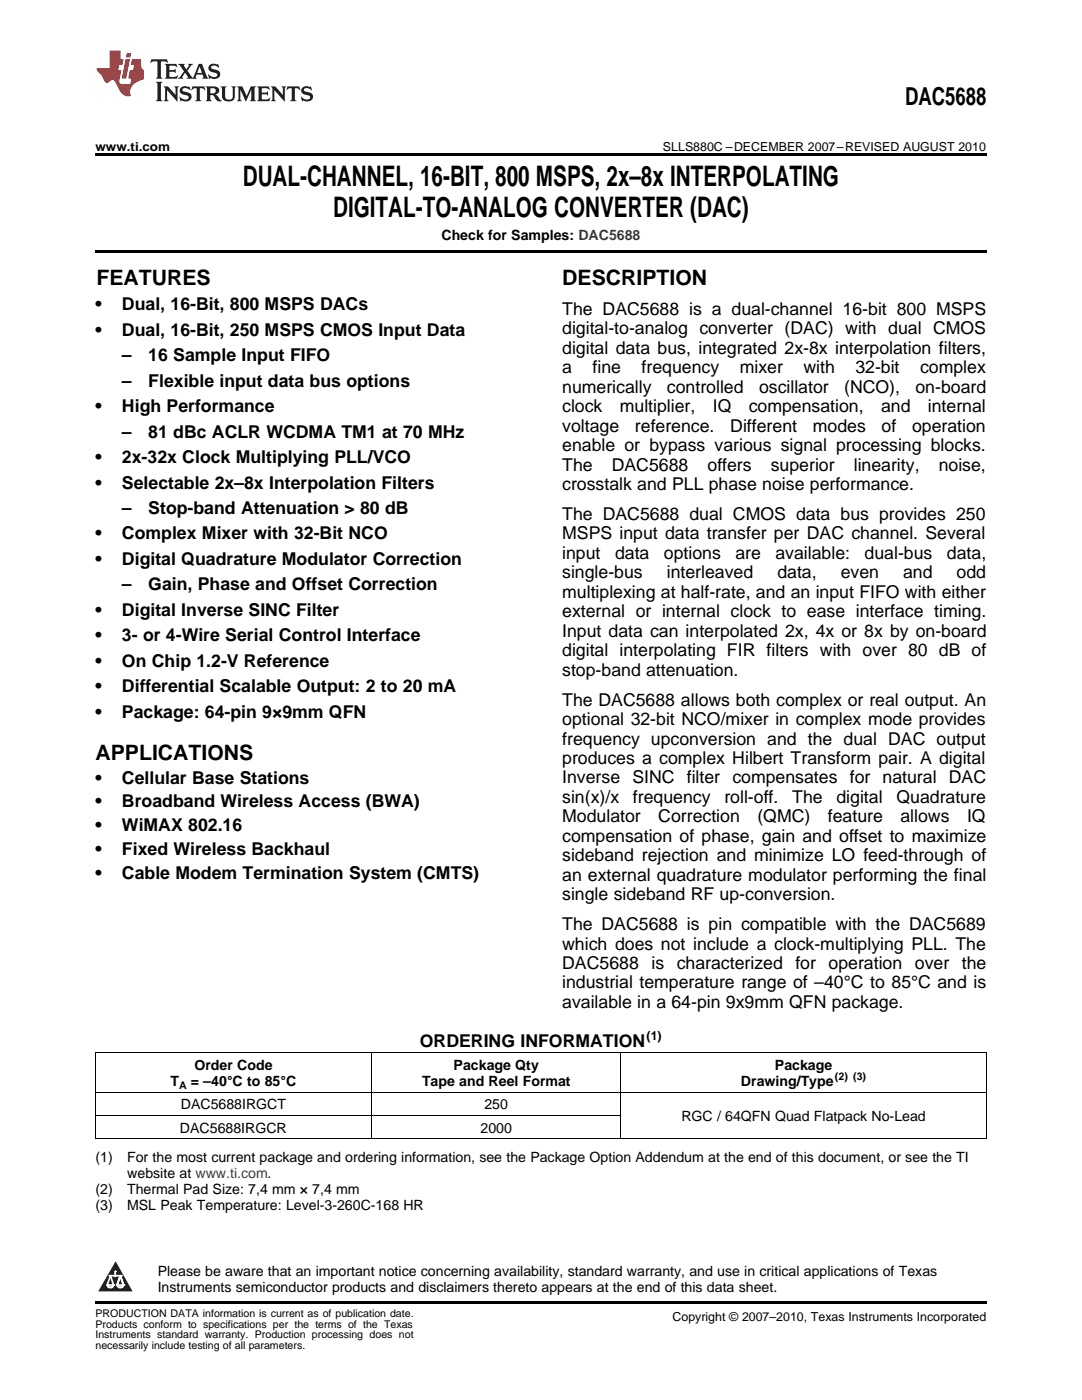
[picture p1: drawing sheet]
<svg xmlns="http://www.w3.org/2000/svg" width="216mm" height="279mm" viewBox="0 0 216 279" stroke-linecap="round" stroke-linejoin="round" font-family="sans-serif">
<defs><g id="words">
<g font-size="5.6">
<text x="48.4" y="37">DUAL-CHANNEL, 16-BIT, 800 MSPS, 2x–8x INTERPOLATING</text>
<text x="66.5" y="43.4">DIGITAL-TO-ANALOG CONVERTER (DAC)</text>
</g>
<text font-size="4.9" x="180.6" y="21">DAC5688</text>
<g font-size="4.2">
<text x="19.2" y="56.9">FEATURES</text>
<text x="112.2" y="56.9">DESCRIPTION</text>
<text x="19" y="151.7">APPLICATIONS</text>
</g>
<g font-size="3.5">
<text x="19" y="61.9">•</text>
<text x="24.3" y="61.9">Dual, 16-Bit, 800 MSPS DACs</text>
<text x="112.2" y="62.9">The DAC5688 is a dual-channel 16-bit 800 MSPS</text>
<text x="19" y="67">•</text>
<text x="24.3" y="67">Dual, 16-Bit, 250 MSPS CMOS Input Data</text>
<text x="112.2" y="66.7">digital-to-analog converter (DAC) with dual CMOS</text>
<text x="112.2" y="70.6">digital data bus, integrated 2x-8x interpolation filters,</text>
<text x="24.3" y="72.1">–</text>
<text x="24.3" y="77.2">–</text>
<text x="29.6" y="72.1">16 Sample Input FIFO</text>
<text x="29.6" y="77.2">Flexible input data bus options</text>
<text x="112.2" y="74.5">a</text>
<text x="118.2" y="74.5">fine</text>
<text x="128" y="74.5">frequency</text>
<text x="147.6" y="74.5">mixer</text>
<text x="160.3" y="74.5">with</text>
<text x="170.7" y="74.5">32-bit</text>
<text x="183.6" y="74.5">complex</text>
<text x="19" y="82.3">•</text>
<text x="24.3" y="82.3">High Performance</text>
<text x="112.2" y="78.4">numerically</text>
<text x="112.2" y="82.3">clock</text>
<text x="123.7" y="82.3">multiplier,</text>
<text x="133.1" y="78.4">controlled</text>
<text x="142.2" y="82.3">IQ</text>
<text x="149.4" y="82.3">compensation,</text>
<text x="151.5" y="78.4">oscillator</text>
<text x="168.4" y="78.4">(NCO),</text>
<text x="175.8" y="82.3">and</text>
<text x="182.7" y="78.4">on-board</text>
<text x="185.1" y="82.3">internal</text>
<text x="24.3" y="87.3">–</text>
<text x="29.6" y="87.3">81 dBc ACLR WCDMA TM1 at 70 MHz</text>
<text x="112.2" y="86.1">voltage</text>
<text x="126.7" y="86.1">reference.</text>
<text x="145.7" y="86.1">Different</text>
<text x="162.2" y="86.1">modes</text>
<text x="175.9" y="86.1">of</text>
<text x="182" y="86.1">operation</text>
<text x="19" y="92.4">•</text>
<text x="24.3" y="92.4">2x-32x Clock Multiplying PLL/VCO</text>
<text x="112.2" y="90">enable or bypass various signal processing blocks.</text>
<text x="112.2" y="93.9">The</text>
<text x="122.1" y="93.9">DAC5688</text>
<text x="141.2" y="93.9">offers</text>
<text x="153.8" y="93.9">superior</text>
<text x="170.4" y="93.9">linearity,</text>
<text x="187.3" y="93.9">noise,</text>
<text x="19" y="97.5">•</text>
<text x="24.3" y="97.5">Selectable 2x–8x Interpolation Filters</text>
<text x="112.2" y="97.8">crosstalk and PLL phase noise performance.</text>
<text x="19" y="107.7">•</text>
<text x="24.3" y="102.6">–</text>
<text x="24.3" y="107.7">Complex Mixer with 32-Bit NCO</text>
<text x="29.6" y="102.6">Stop-band Attenuation &gt; 80 dB</text>
<text x="112.2" y="103.8">The DAC5688 dual CMOS data bus provides 250</text>
<text x="112.2" y="107.7">MSPS input data transfer per DAC channel. Several</text>
<text x="19" y="112.7">•</text>
<text x="24.3" y="112.7">Digital Quadrature Modulator Correction</text>
<text x="112.2" y="111.5">input</text>
<text x="122.7" y="111.5">data</text>
<text x="132.5" y="111.5">options</text>
<text x="146.7" y="111.5">are</text>
<text x="154.7" y="111.5">available:</text>
<text x="172.5" y="111.5">dual-bus</text>
<text x="189" y="111.5">data,</text>
<text x="24.3" y="117.8">–</text>
<text x="29.6" y="117.8">Gain, Phase and Offset Correction</text>
<text x="112.2" y="115.4">single-bus</text>
<text x="112.2" y="119.3">multiplexing at half-rate, and an input FIFO with either</text>
<text x="133.1" y="115.4">interleaved</text>
<text x="155.1" y="115.4">data,</text>
<text x="167.8" y="115.4">even</text>
<text x="180.2" y="115.4">and</text>
<text x="190.9" y="115.4">odd</text>
<text x="19" y="122.9">•</text>
<text x="24.3" y="122.9">Digital Inverse SINC Filter</text>
<text x="112.2" y="123.2">external or internal clock to ease interface timing.</text>
<text x="19" y="128">•</text>
<text x="24.3" y="128">3- or 4-Wire Serial Control Interface</text>
<text x="112.2" y="127.1">Input data can interpolated 2x, 4x or 8x by on-board</text>
<text x="112.2" y="131">digital interpolating FIR filters with over 80 dB of</text>
<text x="19" y="133.1">•</text>
<text x="24.3" y="133.1">On Chip 1.2-V Reference</text>
<text x="112.2" y="134.8">stop-band attenuation.</text>
<text x="19" y="138.1">•</text>
<text x="19" y="143.2">•</text>
<text x="24.3" y="138.1">Differential Scalable Output: 2 to 20 mA</text>
<text x="24.3" y="143.2">Package: 64-pin 9×9mm QFN</text>
<text x="112.2" y="140.8">The DAC5688 allows both complex or real output. An</text>
<text x="112.2" y="144.7">optional 32-bit NCO/mixer in complex mode provides</text>
<text x="112.2" y="148.6">frequency upconversion and the dual DAC output</text>
<text x="112.2" y="152.5">produces a complex Hilbert Transform pair. A digital</text>
<text x="19" y="156.4">•</text>
<text x="19" y="161.1">•</text>
<text x="24.3" y="156.4">Cellular Base Stations</text>
<text x="24.3" y="161.1">Broadband Wireless Access (BWA)</text>
<text x="112.2" y="156.4">Inverse SINC filter compensates for natural DAC</text>
<text x="112.2" y="160.2">sin(x)/x</text>
<text x="126.3" y="160.2">frequency</text>
<text x="144.5" y="160.2">roll-off.</text>
<text x="158.1" y="160.2">The</text>
<text x="166.9" y="160.2">digital</text>
<text x="178.9" y="160.2">Quadrature</text>
<text x="19" y="165.9">•</text>
<text x="24.3" y="165.9">WiMAX 802.16</text>
<text x="112.2" y="164.1">Modulator</text>
<text x="112.2" y="168">compensation of phase, gain and offset to maximize</text>
<text x="131.4" y="164.1">Correction</text>
<text x="151.1" y="164.1">(QMC)</text>
<text x="165.2" y="164.1">feature</text>
<text x="179.7" y="164.1">allows</text>
<text x="193" y="164.1">IQ</text>
<text x="19" y="170.6">•</text>
<text x="24.3" y="170.6">Fixed Wireless Backhaul</text>
<text x="112.2" y="171.9">sideband rejection and minimize LO feed-through of</text>
<text x="19" y="175.3">•</text>
<text x="24.3" y="175.3">Cable Modem Termination System (CMTS)</text>
<text x="112.2" y="175.8">an external quadrature modulator performing the final</text>
<text x="112.2" y="179.6">single sideband RF up-conversion.</text>
<text x="112.2" y="185.6">The DAC5688 is pin compatible with the DAC5689</text>
<text x="112.2" y="189.5">which does not include a clock-multiplying PLL. The</text>
<text x="112.2" y="193.4">DAC5688</text>
<text x="112.2" y="197.3">industrial temperature range of –40°C to 85°C and is</text>
<text x="130" y="193.4">is</text>
<text x="135" y="193.4">characterized</text>
<text x="158.7" y="193.4">for</text>
<text x="165.3" y="193.4">operation</text>
<text x="182.5" y="193.4">over</text>
<text x="191.9" y="193.4">the</text>
<text x="112.2" y="201.2">available in a 64-pin 9x9mm QFN package.</text>
<text x="83.8" y="208.9">ORDERING INFORMATION</text>
</g>
<g font-size="2.8">
<text x="88.1" y="48">Check for Samples: DAC5688</text>
<text x="38.8" y="213.6">Order Code</text>
<text x="90.5" y="213.6">Package Qty</text>
<text x="154.6" y="213.6">Package</text>
<text x="34" y="216.7">T</text>
<text x="36.1" y="221.4">DAC5688IRGCT</text>
<text x="38.1" y="216.7">= –40°C to 85°C</text>
<text x="84.2" y="216.7">Tape and Reel Format</text>
<text x="96.7" y="221.4">250</text>
<text x="147.8" y="216.7">Drawing/Type</text>
<text x="35.9" y="226.1">DAC5688IRGCR</text>
<text x="95.9" y="226.1">2000</text>
<text x="136" y="223.7">RGC / 64QFN Quad Flatpack No-Lead</text>
<text x="19" y="231.9">(1)</text>
<text x="25.4" y="231.9">For the most current package and ordering information, see the Package Option Addendum at the end of this document, or see the TI</text>
<text x="19" y="238.3">(2)</text>
<text x="25.4" y="238.3">Thermal Pad Size: 7,4 mm × 7,4 mm</text>
<text x="25.4" y="235.1">website at www.ti.com.</text>
<text x="19" y="241.4">(3)</text>
<text x="25.4" y="241.4">MSL Peak Temperature: Level-3-260C-168 HR</text>
<text x="31.5" y="254.7">Please be aware that an important notice concerning availability, standard warranty, and use in critical applications of Texas</text>
<text x="31.5" y="257.9">Instruments semiconductor products and disclaimers thereto appears at the end of this data sheet.</text>
</g>
<g font-size="2.5">
<text x="19" y="30.1">www.ti.com</text>
<text x="132.3" y="30.1">SLLS880C –DECEMBER 2007–REVISED AUGUST 2010</text>
<text x="129" y="207.5">(1)</text>
<text x="134.2" y="263.6">Copyright © 2007–2010, Texas Instruments Incorporated</text>
</g>
<g font-size="2.1">
<text x="166.6" y="215.6">(2) (3)</text>
<text x="35.7" y="217.3">A</text>
<text x="19" y="262.9">PRODUCTION DATA information is current as of publication date.</text>
<text x="19" y="265">Products conform to specifications per the terms of the Texas</text>
<text x="19" y="267.1">Instruments standard warranty. Production processing does not</text>
<text x="19" y="269.2">necessarily include testing of all parameters.</text>
</g>
<text font-size=".4" fill="#fff" x="19" y="56.7">1</text>
</g></defs>
<path d="M30.2 11.8l-.2 .8a1.31 1.31 0 0 1 1.4-.3v2.9l-.3 .5h1.3l-.3-.5v-2.7l.3-.3a1.09 1.09 0 0 1 1.1 .4l-.2-.8zM32.9 12.8l.3 .4v2l-.3 .5h2.4l.2-.7a1.48 1.48 0 0 1-1.7 .3v-1l1 .1 .2 .2v-.9l-.2 .3h-1v-.7l.2-.2a1.73 1.73 0 0 1 1.4 .3l-.2-.6zM35.5 12.8l1.2 1.4-.7 1-.5 .5h1.1l-.2-.3 .5-.9 .6 .9-.2 .3h2l-.3-.3 .2-.5h1.2l.2 .5-.2 .3h1.2l-.3-.4-1-2.5h-.6l-1.3 2.7-1-1.4 1.1-1.3h-1l.2 .2-.5 .9-.5-.9 .2-.2zM39.8 13.3l.5 1.3h-1zM41.9 12.9a.83 .83 0 0 0-.3 1 .83 .83 0 0 0 .8 .5l.8 .2 .2 .3a1 1 0 0 1-1 .5 1 1 0 0 1-.8-.6l.1 .9 .2-.1a1.65 1.65 0 0 0 2-.5 .89 .89 0 0 0-.8-1.2l-.8-.2-.2-.3a.91 .91 0 0 1 1.6 .2l-.2-.8h-.4a1.34 1.34 0 0 0-1.2 .1zM31.1 16.3l.3 .5v2.9l-.3 .5h1.3l-.3-.5v-2.9l.3-.5zM32.7 17.2l.2 .5v2l-.2 .5h.9l-.3-.5 .1-1.7 2 2.2v-2.5l.3-.5h-.9l.2 .3v1.4l-1.5-1.7zM36.2 17.4a.83 .83 0 0 0-.3 .9 .83 .83 0 0 0 .8 .6l.8 .2 .2 .3a1 1 0 0 1-1 .5 1 1 0 0 1-.8-.6l.1 .9 .2-.1a1.66 1.66 0 0 0 2-.5 .89 .89 0 0 0-.9-1.2l-.7-.2-.2-.3a.91 .91 0 0 1 1.6 .2l-.2-.9-.4 .1a1.36 1.36 0 0 0-1.2 .1zM38.4 17.2l-.2 .9a.61 .61 0 0 1 1.1-.3v1.9l-.4 .5h1.3l-.3-.5v-1.9l.2-.2a.81 .81 0 0 1 .8 .5l-.1-.9zM41 17.2l.3 .5v2l-.3 .5h1.3l-.3-.3v-.9a.72 .72 0 0 1 .9 .6 .85 .85 0 0 0 1.4 .5l-.5-.3-.5-.7-.3-.3a.78 .78 0 0 0 .7-.7 .78 .78 0 0 0-.7-.8zM42 17.7l.2-.1a.6 .6 0 0 1 .7 .1 .6 .6 0 0 1 .1 .7l-.2 .2h-.8zM44 17.2l.3 .3a3.4 3.4 0 0 0 .3 2.4 1.57 1.57 0 0 0 2.2-.3l.1-2.1 .2-.3h-1l.3 .5v1.5a.76 .76 0 0 1-.7 .7 .76 .76 0 0 1-.8-.7v-1.5l.3-.5zM47.3 17.2l.3 .5v2l-.3 .5h.9l-.2-.5v-1.8l1 2.3 1.1-2.3v1.8l-.2 .5h1.2l-.3-.5v-2l.3-.5h-1.1l-.8 2-.8-2zM51.3 17.2l.3 .5v2l-.3 .5h2.4l.2-.7a1.49 1.49 0 0 1-1.6 .3l-.1-1h1l.3 .3v-.9l-.3 .3h-1v-.7l.3-.2a1.73 1.73 0 0 1 1.4 .3l-.3-.7zM54.1 17.2l.3 .5v2l-.3 .5h1l-.4-.5 .1-1.7 2 2.2v-2.5l.3-.5h-.9l.2 .3v1.4l-1.5-1.7zM57.4 17.2l-.2 .9a.8 .8 0 0 1 1-.5v2.1l-.3 .5h1.3l-.4-.5v-1.9l.2-.2a.81 .81 0 0 1 .9 .5l-.2-.9zM60.4 17.4a.83 .83 0 0 0-.3 .9 .83 .83 0 0 0 .8 .6l.8 .2 .2 .3a1 1 0 0 1-1 .5 1 1 0 0 1-.8-.6l.2 .9 .1-.1a1.66 1.66 0 0 0 2-.5 .89 .89 0 0 0-.8-1.2l-.8-.2-.2-.3a.91 .91 0 0 1 1.6 .2l-.2-.9-.3 .1a1.35 1.35 0 0 0-1.3 .1z" fill="#231f20"/>
<path d="M21.9 10.1v3.5h-2.6a2.13 2.13 0 0 0 .9 1.4l.4 .6a.94 .94 0 0 0 1.1 .9 .75 .75 0 0 1 .6-.5 .75 .75 0 0 1 .7 .4l.5 1a2.1 2.1 0 0 0 2.6 1.7 2.2 2.2 0 0 1 1.7-3l.9-.3v-1.8a1.16 1.16 0 0 1-.5-1v-1.2h-1.9l-.2 1.2h.7l-.3 1h-.6l-.3 1.3v.3l.6 .1-.2 1.1h-.9a.93 .93 0 0 1-1.3-.8l.4-2h-.6l.2-1h.6l.3-1.2h-.6v-1.7zM25.1 11.8l-.8 3.9h.9l.7-3.9zM25.3 10.6l-.2 .9h.9l.2-.9z" fill="#ee1d23"/>
<path d="M23.1 251.7l3.4 6h-6.9z" fill="#231f20"/>
<path d="M21.4 256.5h1.2l-.3 .5h-.3a.55 .55 0 0 1-.6-.5z" fill-rule="evenodd" fill="#fff"/>
<path d="M21.4 256.5h1.2l-.3 .5h-.3a.55 .55 0 0 1-.6-.5z" fill="none" stroke="#231f20" stroke-width=".34"/>
<path d="M21.4 256.5h1.2l-.3 .5h-.5z" fill="none" stroke="#fff" stroke-width=".34"/>
<path d="M23 254.7h.1" fill="none" stroke="#fff" stroke-width=".34"/>
<path d="M23 253.7v1z" fill="#fff"/>
<path d="M23 253.7v1z" fill="none" stroke="#fff" stroke-width=".34"/>
<circle cx="23" cy="253.7" r=".17" fill="#fff"/>
<path d="M21.9 254.6h.1" fill="none" stroke="#fff" stroke-width=".34"/>
<path d="M21.9 254.6h2.3z" fill="#fff"/>
<path d="M21.9 254.6h2.3z" fill="none" stroke="#fff" stroke-width=".34"/>
<circle cx="24.2" cy="254.6" r=".17" fill="#fff"/>
<path d="M23.3 256.5h.1" fill="none" stroke="#fff" stroke-width=".34"/>
<path d="M24 254.6l-.7 1.9z" fill="#fff"/>
<path d="M24 254.6l-.7 1.9z" fill="none" stroke="#fff" stroke-width=".34"/>
<path d="M24 254.6l.7 1.9z" fill="#fff"/>
<path d="M24 254.6l.7 1.9z" fill="none" stroke="#fff" stroke-width=".34"/>
<path d="M24.6 256.5h.1" fill="none" stroke="#fff" stroke-width=".34"/>
<circle cx="21.4" cy="256.5" r=".17" fill="#fff"/>
<path d="M22.1 254.6l-.7 1.9z" fill="#fff"/>
<path d="M22.1 254.6l-.7 1.9z" fill="none" stroke="#fff" stroke-width=".34"/>
<path d="M22.1 254.6l.5 1.9z" fill="#fff"/>
<path d="M22.1 254.6l.5 1.9z" fill="none" stroke="#fff" stroke-width=".34"/>
<circle cx="22.6" cy="256.5" r=".17" fill="#fff"/>
<path d="M23.4 256.5h1.3a.65 .65 0 0 1-.7 .5 .65 .65 0 0 1-.6-.5z" fill-rule="evenodd" fill="#fff"/>
<path d="M23.4 256.5h1.3a.65 .65 0 0 1-.7 .5 .65 .65 0 0 1-.6-.5z" fill="none" stroke="#231f20" stroke-width=".34"/>
<path d="M23.4 256.5h1.3l-.4 .5h-.6z" fill="none" stroke="#fff" stroke-width=".34"/>
<path d="M23.3 256.5h.1" fill="none" stroke="#fff" stroke-width=".34"/>
<circle cx="24.7" cy="256.5" r=".17" fill="#fff"/>
<path d="M19 30.6h177.8v.5h-177.8zM19 50h177.8v.5h-177.8zM19 259.7h177.8v.5h-177.8z" fill="#000"/>
<path d="M19 218h177.8M19 210.1h177.8M19.1 210.2v17.1M74.1 210.2v17.1M123.9 210.2v17.1M196.8 210.2v17.1M19 227.3h177.8M19 222.6h104.9" fill="none" stroke="#000" stroke-width=".2"/>
<use href="#words"/>
</svg>
